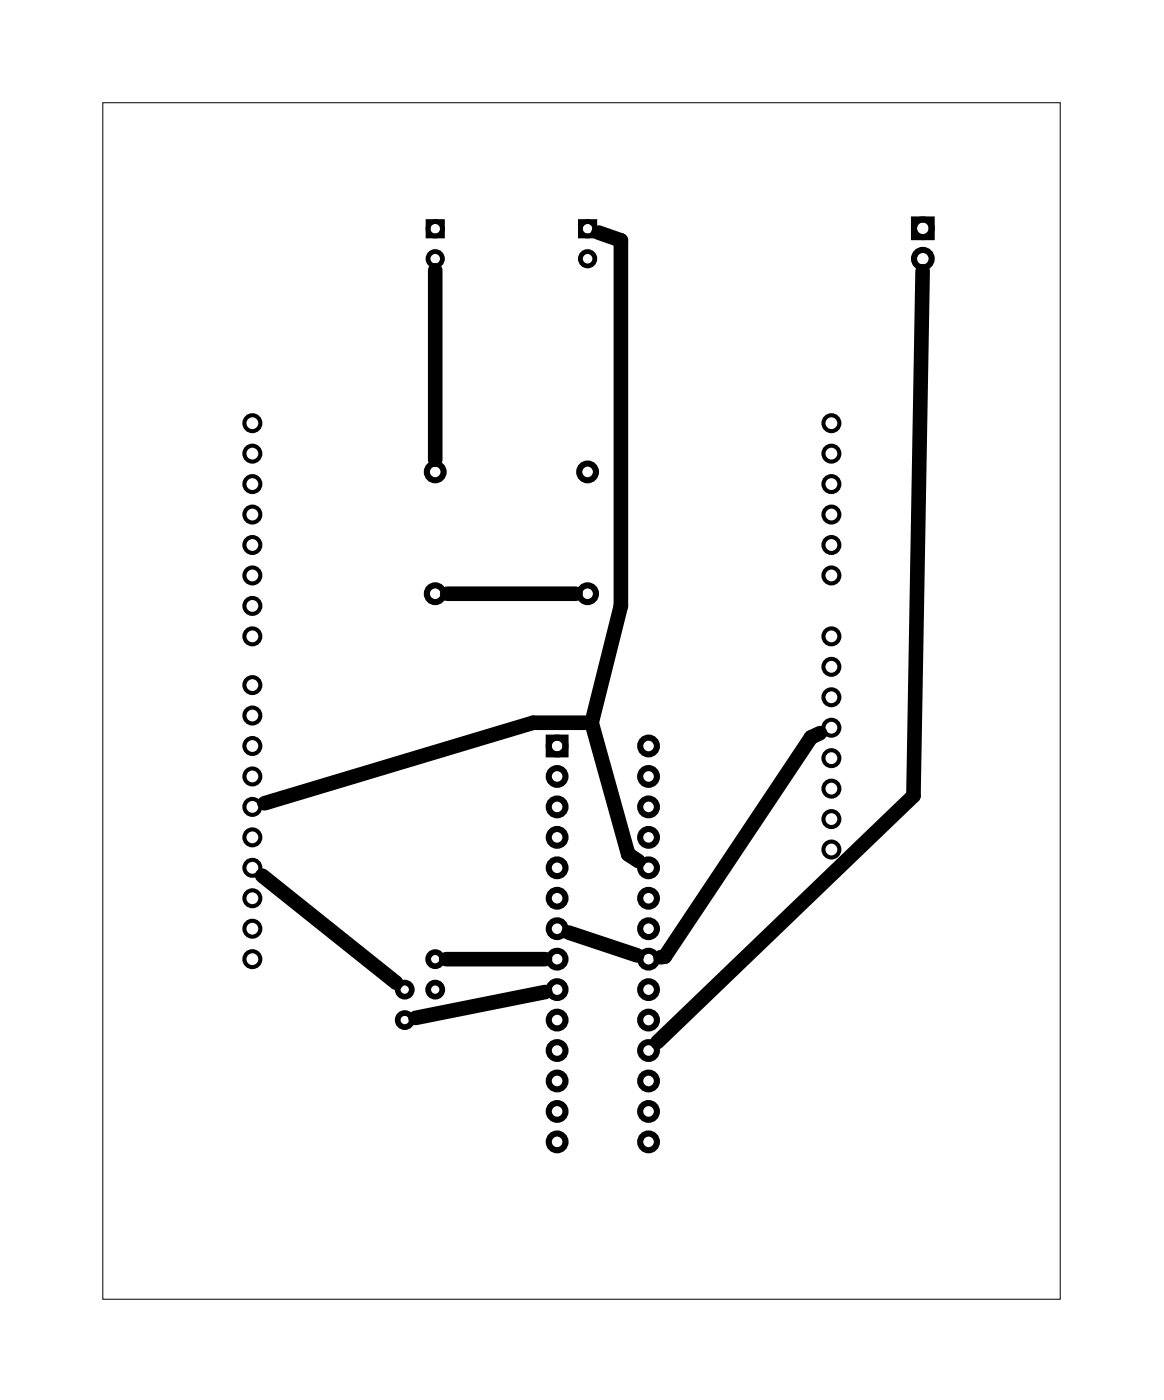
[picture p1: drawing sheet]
<svg xmlns="http://www.w3.org/2000/svg" width="97mm" height="117mm" viewBox="0 0 97 117" stroke-linecap="round" stroke-linejoin="round" font-family="sans-serif">
<path d="M8.6 8.6h79.8v99.8h-79.8z" fill="none" stroke="#000" stroke-width=".08"/>
<g fill="none" stroke="#000" stroke-width=".34">
<circle cx="21" cy="37.8" r=".66"/>
<circle cx="21" cy="35.3" r=".66"/>
<circle cx="69.3" cy="35.3" r=".66"/>
<circle cx="69.3" cy="37.8" r=".66"/>
<circle cx="21" cy="45.5" r=".66"/>
<circle cx="21" cy="40.4" r=".66"/>
<circle cx="21" cy="48" r=".66"/>
<circle cx="21" cy="50.5" r=".66"/>
<circle cx="21" cy="42.9" r=".66"/>
<circle cx="21" cy="53.1" r=".66"/>
<circle cx="21" cy="59.7" r=".66"/>
<circle cx="21" cy="57.1" r=".66"/>
<circle cx="69.3" cy="53.1" r=".66"/>
<circle cx="69.3" cy="40.4" r=".66"/>
<circle cx="69.3" cy="42.9" r=".66"/>
<circle cx="69.3" cy="58.2" r=".66"/>
<circle cx="69.3" cy="48" r=".66"/>
<circle cx="69.3" cy="45.5" r=".66"/>
<circle cx="69.3" cy="55.6" r=".66"/>
<circle cx="21" cy="77.5" r=".66"/>
<circle cx="21" cy="67.3" r=".66"/>
<circle cx="21" cy="74.9" r=".66"/>
<circle cx="21" cy="64.8" r=".66"/>
<circle cx="21" cy="69.8" r=".66"/>
<circle cx="21" cy="72.4" r=".66"/>
<circle cx="21" cy="62.2" r=".66"/>
<circle cx="69.3" cy="68.3" r=".66"/>
<circle cx="69.3" cy="70.9" r=".66"/>
<circle cx="69.3" cy="65.8" r=".66"/>
<circle cx="69.3" cy="63.2" r=".66"/>
<circle cx="69.3" cy="60.7" r=".66"/>
<circle cx="21" cy="80" r=".66"/>
</g>
<g fill="none" stroke="#000" stroke-width=".4">
<path d="M35.7 18.5h1.2v1.2h-1.2zM48.4 18.5h1.2v1.2h-1.2z"/>
<circle cx="36.3" cy="19.1" r=".6"/>
<circle cx="49" cy="19.1" r=".6"/>
<circle cx="36.3" cy="21.6" r=".6"/>
<circle cx="49" cy="21.6" r=".6"/>
</g>
<g fill="none" stroke="#000" stroke-width=".51">
<path d="M76.2 18.3h1.5v1.5h-1.5zM45.7 61.5h1.4v1.4h-1.4z"/>
<circle cx="76.9" cy="19" r=".74"/>
<circle cx="36.3" cy="39.4" r=".7"/>
<circle cx="49" cy="39.4" r=".7"/>
<circle cx="76.9" cy="21.6" r=".74"/>
<circle cx="36.3" cy="49.5" r=".7"/>
<circle cx="49" cy="49.5" r=".7"/>
<circle cx="46.4" cy="72.4" r=".7"/>
<circle cx="46.4" cy="67.3" r=".7"/>
<circle cx="46.4" cy="69.8" r=".7"/>
<circle cx="46.4" cy="77.5" r=".7"/>
<circle cx="46.4" cy="74.9" r=".7"/>
<circle cx="46.4" cy="64.8" r=".7"/>
<circle cx="46.4" cy="62.2" r=".7"/>
<circle cx="54.1" cy="72.4" r=".7"/>
<circle cx="54.1" cy="69.8" r=".7"/>
<circle cx="54.1" cy="77.5" r=".7"/>
<circle cx="54.1" cy="67.3" r=".7"/>
<circle cx="54.1" cy="74.9" r=".7"/>
<circle cx="54.1" cy="64.8" r=".7"/>
<circle cx="54.1" cy="62.2" r=".7"/>
<circle cx="46.4" cy="80" r=".7"/>
<circle cx="46.4" cy="82.5" r=".7"/>
<circle cx="46.4" cy="95.2" r=".7"/>
<circle cx="46.4" cy="85.1" r=".7"/>
<circle cx="46.4" cy="92.7" r=".7"/>
<circle cx="46.4" cy="87.6" r=".7"/>
<circle cx="46.4" cy="90.2" r=".7"/>
<circle cx="54.1" cy="80" r=".7"/>
<circle cx="54.1" cy="82.5" r=".7"/>
<circle cx="54.1" cy="85.1" r=".7"/>
<circle cx="54.1" cy="92.7" r=".7"/>
<circle cx="54.1" cy="87.6" r=".7"/>
<circle cx="54.1" cy="90.2" r=".7"/>
<circle cx="54.1" cy="95.2" r=".7"/>
</g>
<g fill="none" stroke="#000" stroke-width=".48">
<circle cx="33.7" cy="85.1" r=".59"/>
<circle cx="33.7" cy="82.5" r=".59"/>
<circle cx="36.3" cy="82.5" r=".59"/>
<circle cx="36.3" cy="80" r=".59"/>
</g>
<path d="M49.9 19.4l1.8 .6v30.5l-2.4 9.8M36.3 22.5v15.9M76.9 22.6l-.8 43.8-21.3 20.5M37.3 49.5h10.7M21.9 73l11.1 9M47.4 77.8l5.7 1.9M49.3 60.3l3.1 11 .8 .5M49.3 60.3h-4.9l-22.4 6.7M68.3 61.1l-.7 .4-12.2 18.3h-.3M37.2 80h8.2M45.4 82.7l-10.8 2.2" fill="none" stroke="#000" stroke-width="1.2"/>
</svg>
